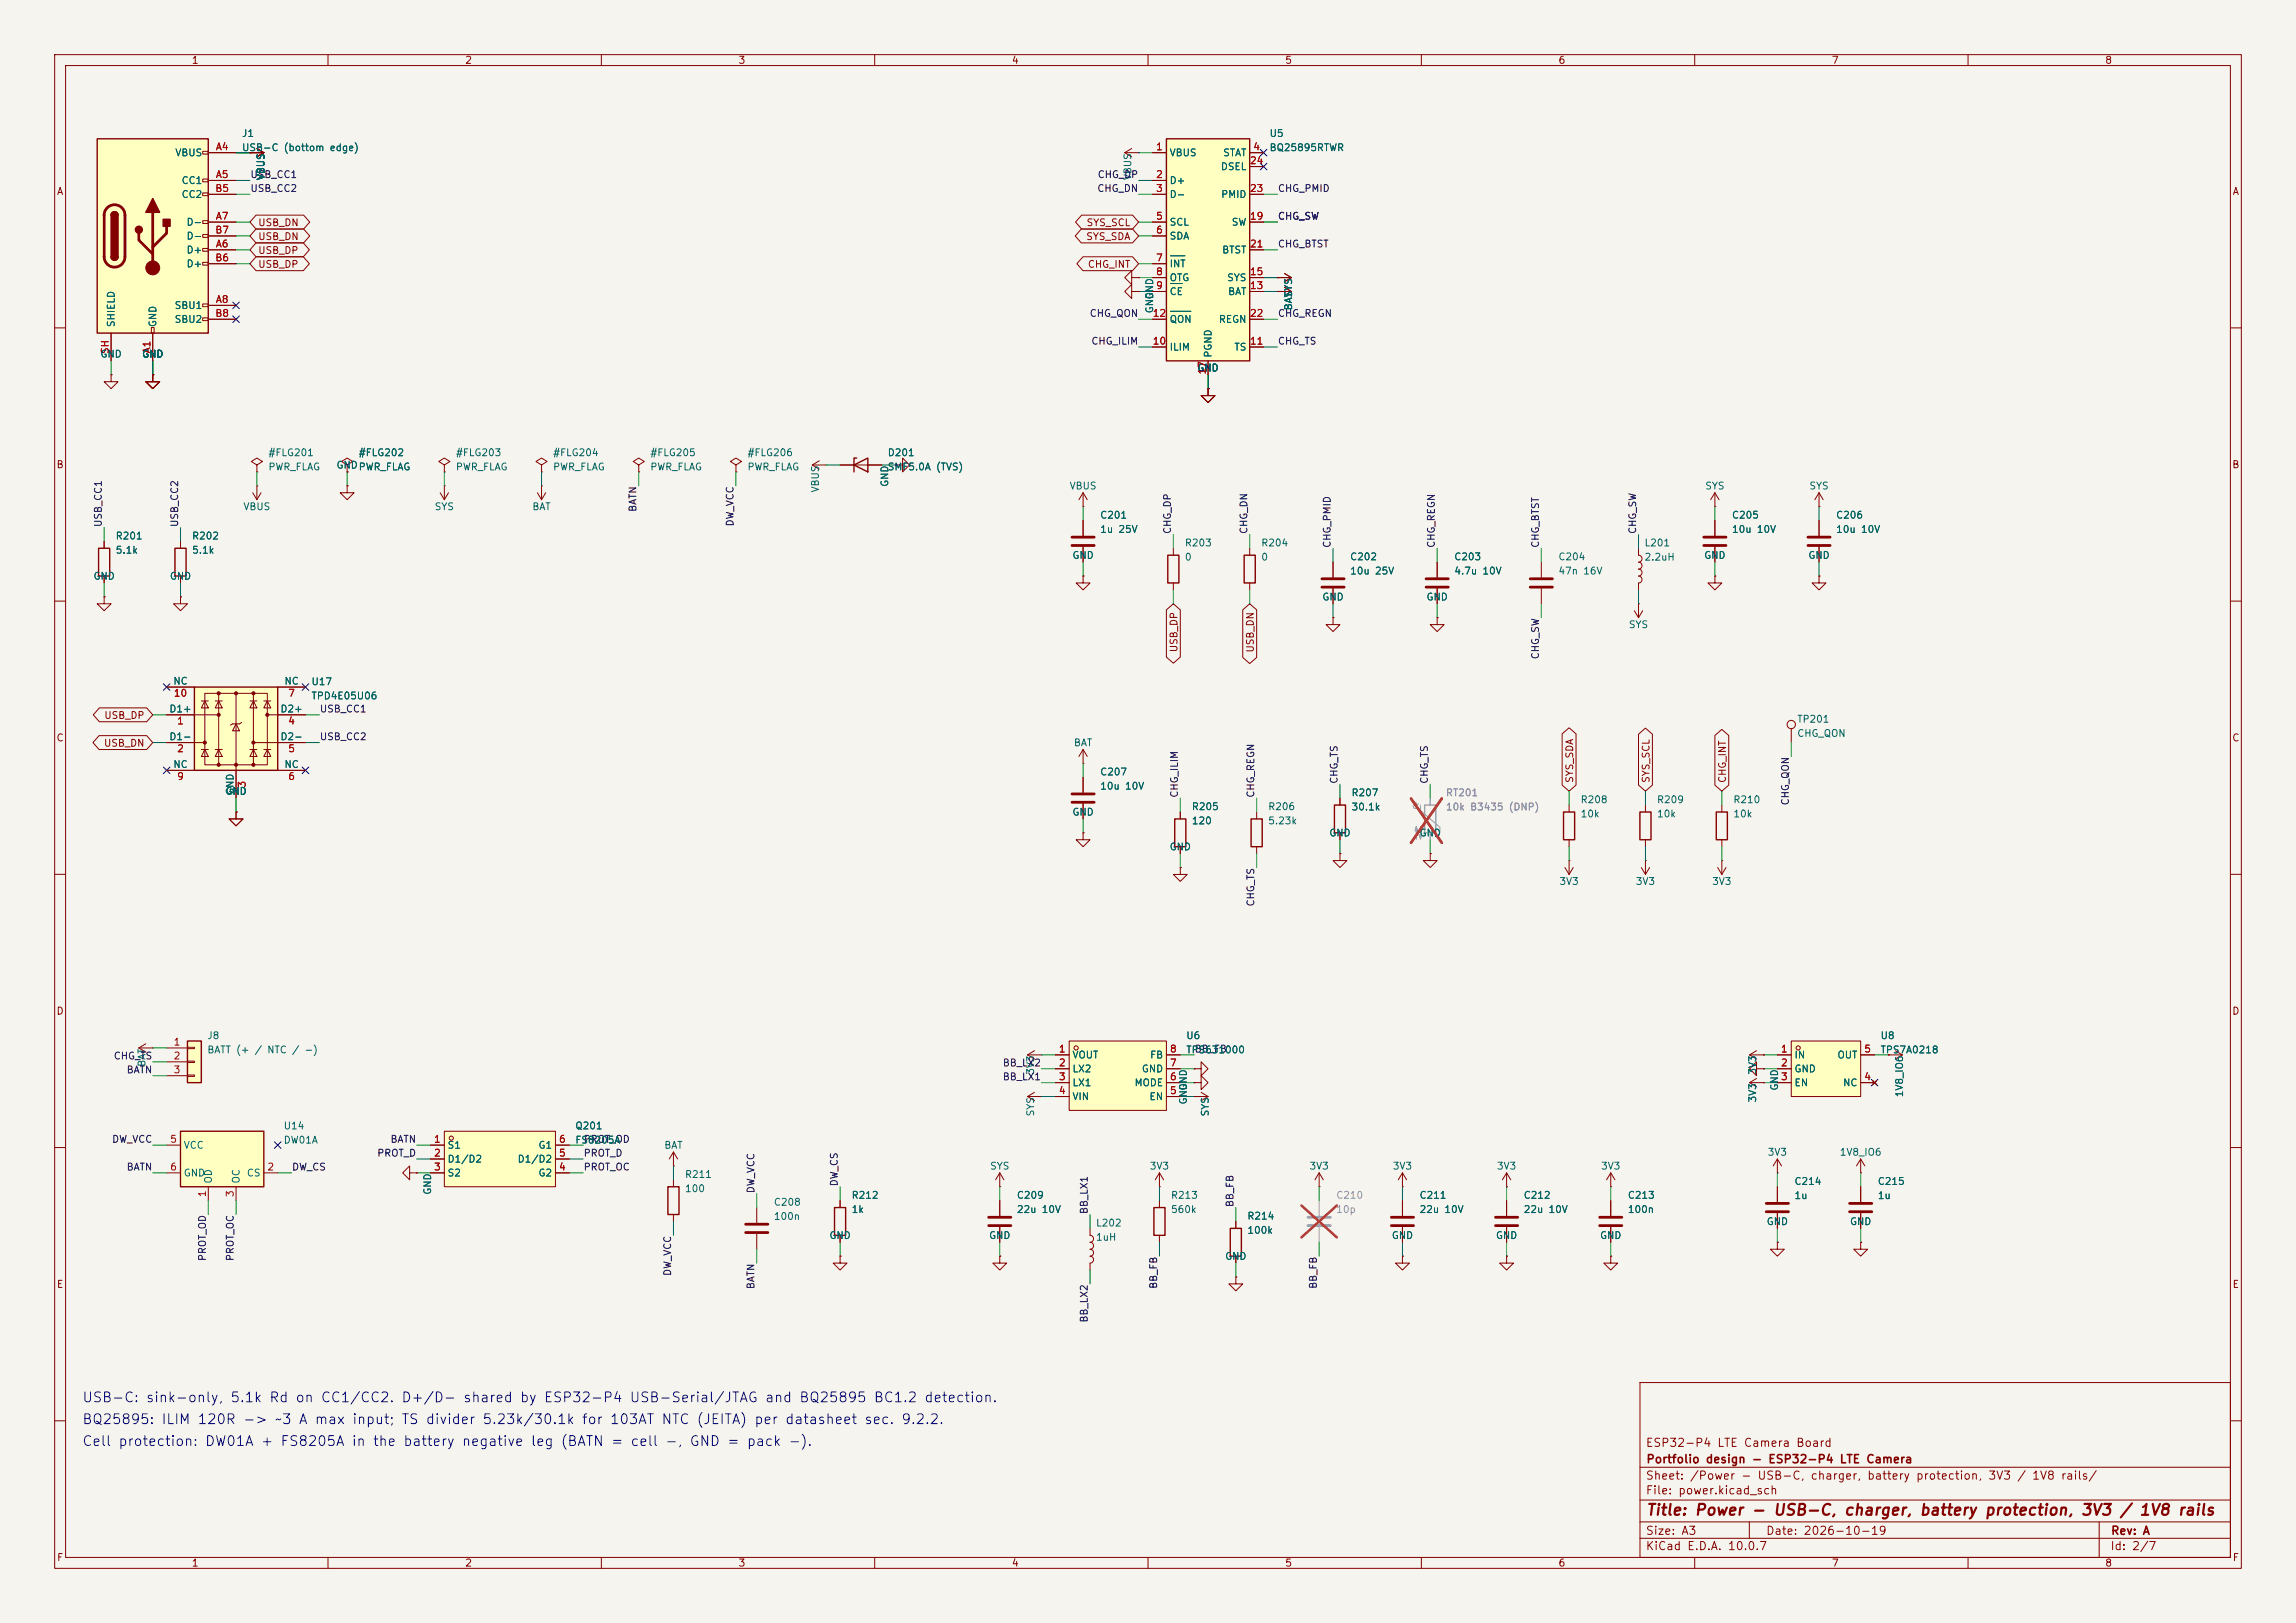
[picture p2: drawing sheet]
<svg xmlns="http://www.w3.org/2000/svg" width="420mm" height="297mm" viewBox="0 0 420 297" stroke-linecap="round" stroke-linejoin="round" font-family="sans-serif">
<defs><g id="words">
<text font-size="2" fill="#840000" x="301" y="277.8">Title: Power - USB-C, charger, battery protection, 3V3 / 1V8 rails</text>
<g font-size="1.8" fill="#0000c2">
<text x="14.9" y="257.1">USB-C: sink-only, 5.1k Rd on CC1/CC2. D+/D- shared by ESP32-P4 USB-Serial/JTAG and BQ25895 BC1.2 detection.</text>
<text x="14.9" y="261.1">BQ25895: ILIM 120R -&gt; ~3 A max input; TS divider 5.23k/30.1k for 103AT NTC (JEITA) per datasheet sec. 9.2.2.</text>
<text x="14.9" y="265.1">Cell protection: DW01A + FS8205A in the battery negative leg (BATN = cell -, GND = pack -).</text>
</g>
<g font-size="1.5" fill="#840000">
<text x="300.9" y="265.1">ESP32-P4 LTE Camera Board</text>
<text x="301" y="268.1">Portfolio design - ESP32-P4 LTE Camera</text>
<text x="300.9" y="273.8">File: power.kicad_sch</text>
<text x="300.9" y="271.1">Sheet: /Power - USB-C, charger, battery protection, 3V3 / 1V8 rails/</text>
<text x="300.9" y="281.2">Size: A3</text>
<text x="322.9" y="281.2">Date: 2026-10-19</text>
<text x="386" y="281.2">Rev: A</text>
<text x="300.9" y="284">KiCad E.D.A. 10.0.7</text>
<text x="385.9" y="284">Id: 2/7</text>
</g>
<g font-size="1.3" fill="#840000">
<text x="35" y="12">1</text>
<text x="85" y="12">2</text>
<text x="135" y="12">3</text>
<text x="185" y="12">4</text>
<text x="235" y="12">5</text>
<text x="285" y="12">6</text>
<text x="335" y="12">7</text>
<text x="385" y="12">8</text>
<text x="10.3" y="36">A</text>
<text x="408.3" y="36">A</text>
<text x="47.1" y="41.7">USB_DN</text>
<text x="198.6" y="41.7">SYS_SCL</text>
<text x="47.1" y="46.8">USB_DP</text>
<text x="47.1" y="44.2">USB_DN</text>
<text x="198.6" y="44.2">SYS_SDA</text>
<text x="47.1" y="49.3">USB_DP</text>
<text x="198.9" y="49.3">CHG_INT</text>
<text x="10.2" y="86">B</text>
<text x="408.2" y="86">B</text>
<text x="215.7" y="119.5" transform="rotate(-90 215.7 119.5)">USB_DP</text>
<text x="229.7" y="119.5" transform="rotate(-90 229.7 119.5)">USB_DN</text>
<text x="19" y="131.9">USB_DP</text>
<text x="10.2" y="136">C</text>
<text x="18.9" y="136.9">USB_DN</text>
<text x="408.2" y="136">C</text>
<text x="288.1" y="143.4" transform="rotate(-90 288.1 143.4)">SYS_SDA</text>
<text x="302" y="143.4" transform="rotate(-90 302 143.4)">SYS_SCL</text>
<text x="316" y="143.4" transform="rotate(-90 316 143.4)">CHG_INT</text>
<text x="10.2" y="186">D</text>
<text x="408.2" y="186">D</text>
<text x="10.3" y="236">E</text>
<text x="408.3" y="236">E</text>
<text x="10.3" y="286">F</text>
<text x="35" y="287">1</text>
<text x="85" y="287">2</text>
<text x="135" y="287">3</text>
<text x="185" y="287">4</text>
<text x="235" y="287">5</text>
<text x="285" y="287">6</text>
<text x="335" y="287">7</text>
<text x="385" y="287">8</text>
<text x="408.3" y="286">F</text>
</g>
<g font-size="1.3" fill="#006464">
<text x="32" y="28.9">VBUS</text>
<text x="44.2" y="25.4">J1</text>
<text x="44.2" y="28">USB-C (bottom edge)</text>
<text x="213.8" y="28.9">VBUS</text>
<text x="223.6" y="28.9">STAT</text>
<text x="232.1" y="25.4">U5</text>
<text x="232.1" y="28">BQ25895RTWR</text>
<text x="33.1" y="34">CC1</text>
<text x="48.7" y="33.1" transform="rotate(-90 48.7 33.1)">VBUS</text>
<text x="207.2" y="33.1" transform="rotate(-90 207.2 33.1)">VBUS</text>
<text x="213.8" y="34">D+</text>
<text x="223.2" y="31.4">DSEL</text>
<text x="33.1" y="36.5">CC2</text>
<text x="34" y="41.6">D-</text>
<text x="213.8" y="36.5">D-</text>
<text x="213.8" y="41.6">SCL</text>
<text x="223.3" y="36.5">PMID</text>
<text x="225.2" y="41.6">SW</text>
<text x="34" y="46.7">D+</text>
<text x="34" y="44.1">D-</text>
<text x="213.8" y="44.1">SDA</text>
<text x="223.5" y="46.7">BTST</text>
<text x="34" y="49.2">D+</text>
<text x="213.8" y="49.2">INT</text>
<text x="213.8" y="51.8">OTG</text>
<text x="224.4" y="51.8">SYS</text>
<text x="21.3" y="60" transform="rotate(-90 21.3 60)">SHIELD</text>
<text x="28.9" y="60" transform="rotate(-90 28.9 60)">GND</text>
<text x="31.8" y="56.8">SBU1</text>
<text x="31.8" y="59.4">SBU2</text>
<text x="211.2" y="54.9" transform="rotate(-90 211.2 54.9)">GND</text>
<text x="213.8" y="54.3">CE</text>
<text x="213.8" y="59.4">QON</text>
<text x="222.8" y="59.4">REGN</text>
<text x="224.5" y="54.3">BAT</text>
<text x="236.6" y="56.9" transform="rotate(-90 236.6 56.9)">BAT</text>
<text x="236.6" y="54.5" transform="rotate(-90 236.6 54.5)">SYS</text>
<text x="18.3" y="65.7">GND</text>
<text x="25.9" y="65.7">GND</text>
<text x="213.8" y="64.5">ILIM</text>
<text x="221.9" y="65.6" transform="rotate(-90 221.9 65.6)">PGND</text>
<text x="225.7" y="64.5">TS</text>
<text x="218.9" y="68.3">GND</text>
<text x="49" y="83.8">#FLG201</text>
<text x="65.5" y="83.8">#FLG202</text>
<text x="83.3" y="83.8">#FLG203</text>
<text x="101.1" y="83.8">#FLG204</text>
<text x="118.8" y="83.8">#FLG205</text>
<text x="136.6" y="83.8">#FLG206</text>
<text x="162.3" y="83.8">D201</text>
<text x="49" y="86.4">PWR_FLAG</text>
<text x="61.4" y="86.1">GND</text>
<text x="65.5" y="86.4">PWR_FLAG</text>
<text x="83.3" y="86.4">PWR_FLAG</text>
<text x="101.1" y="86.4">PWR_FLAG</text>
<text x="118.8" y="86.4">PWR_FLAG</text>
<text x="136.6" y="86.4">PWR_FLAG</text>
<text x="162.3" y="86.4">SMF5.0A (TVS)</text>
<text x="162.8" y="89.2" transform="rotate(-90 162.8 89.2)">GND</text>
<text x="195.5" y="89.9">VBUS</text>
<text x="311.8" y="89.9">SYS</text>
<text x="330.9" y="89.9">SYS</text>
<text x="44.4" y="93.7">VBUS</text>
<text x="79.4" y="93.7">SYS</text>
<text x="97.3" y="93.7">BAT</text>
<text x="150.1" y="90.2" transform="rotate(-90 150.1 90.2)">VBUS</text>
<text x="201.1" y="95.2">C201</text>
<text x="316.7" y="95.2">C205</text>
<text x="335.8" y="95.2">C206</text>
<text x="21.1" y="99">R201</text>
<text x="21.1" y="101.6">5.1k</text>
<text x="35" y="99">R202</text>
<text x="35" y="101.6">5.1k</text>
<text x="201.1" y="97.8">1u 25V</text>
<text x="216.6" y="100.3">R203</text>
<text x="230.6" y="100.3">R204</text>
<text x="300.7" y="100.3">L201</text>
<text x="316.7" y="97.8">10u 10V</text>
<text x="335.8" y="97.8">10u 10V</text>
<text x="17" y="106.4">GND</text>
<text x="31" y="106.4">GND</text>
<text x="196.1" y="102.6">GND</text>
<text x="216.6" y="102.9">0</text>
<text x="230.6" y="102.9">0</text>
<text x="246.9" y="102.8">C202</text>
<text x="246.9" y="105.4">10u 25V</text>
<text x="265.9" y="102.8">C203</text>
<text x="265.9" y="105.4">4.7u 10V</text>
<text x="285" y="102.8">C204</text>
<text x="285" y="105.4">47n 16V</text>
<text x="300.7" y="102.9">2.2uH</text>
<text x="311.6" y="102.6">GND</text>
<text x="330.7" y="102.6">GND</text>
<text x="241.8" y="110.2">GND</text>
<text x="260.8" y="110.2">GND</text>
<text x="297.8" y="115.3">SYS</text>
<text x="31.6" y="125.6">NC</text>
<text x="51.9" y="125.6">NC</text>
<text x="56.9" y="125.7">U17</text>
<text x="30.9" y="130.7">D1+</text>
<text x="51.2" y="130.7">D2+</text>
<text x="56.9" y="128.3">TPD4E05U06</text>
<text x="30.9" y="135.8">D1-</text>
<text x="51.2" y="135.8">D2-</text>
<text x="196.3" y="136.9">BAT</text>
<text x="328.6" y="132.6">TP201</text>
<text x="328.6" y="135.2">CHG_QON</text>
<text x="31.6" y="140.8">NC</text>
<text x="51.9" y="140.8">NC</text>
<text x="201.1" y="142.2">C207</text>
<text x="41.1" y="145.8">GND</text>
<text x="43" y="145.6" transform="rotate(-90 43 145.6)">GND</text>
<text x="196.1" y="149.6">GND</text>
<text x="201.1" y="144.8">10u 10V</text>
<text x="217.9" y="148.6">R205</text>
<text x="231.9" y="148.6">R206</text>
<text x="247.1" y="146">R207</text>
<text x="247.1" y="148.6">30.1k</text>
<text x="289" y="147.3">R208</text>
<text x="289" y="149.9">10k</text>
<text x="303" y="147.3">R209</text>
<text x="303" y="149.9">10k</text>
<text x="317" y="147.3">R210</text>
<text x="317" y="149.9">10k</text>
<text x="213.8" y="155.9">GND</text>
<text x="217.9" y="151.2">120</text>
<text x="231.9" y="151.2">5.23k</text>
<text x="243" y="153.4">GND</text>
<text x="259.6" y="153.4">GND</text>
<text x="285.1" y="162.2">3V3</text>
<text x="299.1" y="162.2">3V3</text>
<text x="313.1" y="162.2">3V3</text>
<text x="37.8" y="190.5">J8</text>
<text x="216.9" y="190.5">U6</text>
<text x="343.9" y="190.5">U8</text>
<text x="26.9" y="195.3" transform="rotate(-90 26.9 195.3)">BAT</text>
<text x="37.8" y="193.1">BATT (+ / NTC / -)</text>
<text x="189.5" y="196.8" transform="rotate(-90 189.5 196.8)">3V3</text>
<text x="196.1" y="194">VOUT</text>
<text x="196.1" y="196.5">LX2</text>
<text x="208.8" y="196.5">GND</text>
<text x="210.3" y="194">FB</text>
<text x="216.9" y="193.1">TPS631000</text>
<text x="321.5" y="196.8" transform="rotate(-90 321.5 196.8)">3V3</text>
<text x="328.1" y="194">IN</text>
<text x="328.1" y="196.5">GND</text>
<text x="336" y="194">OUT</text>
<text x="343.9" y="193.1">TPS7A0218</text>
<text x="196.1" y="199.1">LX1</text>
<text x="196.1" y="201.6">VIN</text>
<text x="207.4" y="199.1">MODE</text>
<text x="210.1" y="201.6">EN</text>
<text x="217.4" y="202.2" transform="rotate(-90 217.4 202.2)">GND</text>
<text x="217.4" y="199.7" transform="rotate(-90 217.4 199.7)">GND</text>
<text x="321.5" y="201.9" transform="rotate(-90 321.5 201.9)">3V3</text>
<text x="325.5" y="199.7" transform="rotate(-90 325.5 199.7)">GND</text>
<text x="328.1" y="199.1">EN</text>
<text x="337" y="199.1">NC</text>
<text x="348.4" y="200.9" transform="rotate(-90 348.4 200.9)">1V8_IO6</text>
<text x="51.8" y="207">U14</text>
<text x="51.8" y="209.6">DW01A</text>
<text x="105.1" y="207">Q201</text>
<text x="105.1" y="209.6">FS8205A</text>
<text x="189.5" y="204.4" transform="rotate(-90 189.5 204.4)">SYS</text>
<text x="221.4" y="204.4" transform="rotate(-90 221.4 204.4)">SYS</text>
<text x="33.5" y="210.5">VCC</text>
<text x="33.5" y="215.6">GND</text>
<text x="45" y="215.6">CS</text>
<text x="81.8" y="210.5">S1</text>
<text x="81.8" y="213.1">D1/D2</text>
<text x="81.8" y="215.6">S2</text>
<text x="94.6" y="213.1">D1/D2</text>
<text x="98.4" y="215.6">G2</text>
<text x="98.4" y="210.5">G1</text>
<text x="121.4" y="210.5">BAT</text>
<text x="125.2" y="215.9">R211</text>
<text x="181" y="214.3">SYS</text>
<text x="210.2" y="214.3">3V3</text>
<text x="239.4" y="214.3">3V3</text>
<text x="254.7" y="214.3">3V3</text>
<text x="273.7" y="214.3">3V3</text>
<text x="292.8" y="214.3">3V3</text>
<text x="323.2" y="211.8">3V3</text>
<text x="336.4" y="211.8">1V8_IO6</text>
<text x="39.1" y="216.7" transform="rotate(-90 39.1 216.7)">OD</text>
<text x="44.1" y="216.7" transform="rotate(-90 44.1 216.7)">OC</text>
<text x="79.2" y="218.7" transform="rotate(-90 79.2 218.7)">GND</text>
<text x="125.2" y="218.5">100</text>
<text x="141.4" y="220.9">C208</text>
<text x="155.7" y="219.7">R212</text>
<text x="185.9" y="219.7">C209</text>
<text x="214.1" y="219.7">R213</text>
<text x="259.6" y="219.7">C211</text>
<text x="278.6" y="219.7">C212</text>
<text x="297.7" y="219.7">C213</text>
<text x="328.1" y="217.1">C214</text>
<text x="328.1" y="219.7">1u</text>
<text x="343.4" y="217.1">C215</text>
<text x="343.4" y="219.7">1u</text>
<text x="141.4" y="223.5">100n</text>
<text x="151.6" y="227">GND</text>
<text x="155.7" y="222.3">1k</text>
<text x="180.8" y="227">GND</text>
<text x="185.9" y="222.3">22u 10V</text>
<text x="200.4" y="224.8">L202</text>
<text x="200.4" y="227.4">1uH</text>
<text x="214.1" y="222.3">560k</text>
<text x="228.1" y="223.5">R214</text>
<text x="228.1" y="226.1">100k</text>
<text x="254.5" y="227">GND</text>
<text x="259.6" y="222.3">22u 10V</text>
<text x="273.5" y="227">GND</text>
<text x="278.6" y="222.3">22u 10V</text>
<text x="292.6" y="227">GND</text>
<text x="297.7" y="222.3">100n</text>
<text x="323.1" y="224.5">GND</text>
<text x="338.3" y="224.5">GND</text>
<text x="224" y="230.8">GND</text>
</g>
<g font-size="1.3" fill="#a90000">
<text x="39.4" y="27.8">A4</text>
<text x="211.4" y="27.8">1</text>
<text x="229.1" y="27.8">4</text>
<text x="39.3" y="35.4">B5</text>
<text x="39.4" y="32.9">A5</text>
<text x="211.4" y="32.9">2</text>
<text x="211.4" y="35.4">3</text>
<text x="228.5" y="35.4">23</text>
<text x="228.5" y="30.3">24</text>
<text x="39.4" y="40.5">A7</text>
<text x="211.4" y="40.5">5</text>
<text x="228.5" y="40.5">19</text>
<text x="39.3" y="43">B7</text>
<text x="39.4" y="45.6">A6</text>
<text x="211.4" y="43">6</text>
<text x="228.5" y="45.6">21</text>
<text x="39.3" y="48.1">B6</text>
<text x="211.4" y="48.1">7</text>
<text x="211.4" y="50.7">8</text>
<text x="211.4" y="53.2">9</text>
<text x="228.5" y="53.2">13</text>
<text x="228.5" y="50.7">15</text>
<text x="39.3" y="58.3">B8</text>
<text x="39.4" y="55.7">A8</text>
<text x="210.8" y="58.3">12</text>
<text x="228.5" y="58.3">22</text>
<text x="20.2" y="64.9" transform="rotate(-90 20.2 64.9)">SH</text>
<text x="27.8" y="64.8" transform="rotate(-90 27.8 64.8)">A1</text>
<text x="210.8" y="63.4">10</text>
<text x="228.5" y="63.4">11</text>
<text x="220.8" y="68.6" transform="rotate(-90 220.8 68.6)">17</text>
<text x="31.7" y="127.8">10</text>
<text x="52.6" y="127.8">7</text>
<text x="32.3" y="132.9">1</text>
<text x="32.3" y="138">2</text>
<text x="52.6" y="132.9">4</text>
<text x="52.6" y="138">5</text>
<text x="32.3" y="143">9</text>
<text x="52.6" y="143">6</text>
<text x="45.2" y="144.2" transform="rotate(-90 45.2 144.2)">3</text>
<text x="31.7" y="191.6">1</text>
<text x="31.7" y="194.2">2</text>
<text x="31.7" y="196.7">3</text>
<text x="193.6" y="192.9">1</text>
<text x="193.6" y="195.4">2</text>
<text x="193.6" y="198">3</text>
<text x="213.9" y="198">6</text>
<text x="213.9" y="195.4">7</text>
<text x="213.9" y="192.9">8</text>
<text x="325.7" y="192.9">1</text>
<text x="325.7" y="195.4">2</text>
<text x="325.7" y="198">3</text>
<text x="340.9" y="198">4</text>
<text x="340.9" y="192.9">5</text>
<text x="193.6" y="200.5">4</text>
<text x="213.9" y="200.5">5</text>
<text x="31" y="209.4">5</text>
<text x="79.3" y="209.4">1</text>
<text x="102.1" y="209.4">6</text>
<text x="31" y="214.5">6</text>
<text x="48.8" y="214.5">2</text>
<text x="79.3" y="212">2</text>
<text x="79.3" y="214.5">3</text>
<text x="102.1" y="214.5">4</text>
<text x="102.1" y="212">5</text>
<text x="38" y="219.2" transform="rotate(-90 38 219.2)">1</text>
<text x="43" y="219.2" transform="rotate(-90 43 219.2)">3</text>
</g>
<g font-size="1.3" fill="#0f0f0f">
<text x="45.7" y="32.9">USB_CC1</text>
<text x="45.7" y="35.4">USB_CC2</text>
<text x="200.6" y="35.4">CHG_DN</text>
<text x="200.7" y="32.9">CHG_DP</text>
<text x="233.7" y="35.4">CHG_PMID</text>
<text x="233.7" y="40.5">CHG_SW</text>
<text x="233.7" y="45.6">CHG_BTST</text>
<text x="199.2" y="58.3">CHG_QON</text>
<text x="233.7" y="58.3">CHG_REGN</text>
<text x="199.5" y="63.4">CHG_ILIM</text>
<text x="233.7" y="63.4">CHG_TS</text>
<text x="116.7" y="93.8" transform="rotate(-90 116.7 93.8)">BATN</text>
<text x="18.9" y="96.5" transform="rotate(-90 18.9 96.5)">USB_CC1</text>
<text x="32.9" y="96.5" transform="rotate(-90 32.9 96.5)">USB_CC2</text>
<text x="134.5" y="96.4" transform="rotate(-90 134.5 96.4)">DW_VCC</text>
<text x="214.5" y="97.8" transform="rotate(-90 214.5 97.8)">CHG_DP</text>
<text x="228.5" y="97.8" transform="rotate(-90 228.5 97.8)">CHG_DN</text>
<text x="243.7" y="100.4" transform="rotate(-90 243.7 100.4)">CHG_PMID</text>
<text x="262.8" y="100.4" transform="rotate(-90 262.8 100.4)">CHG_REGN</text>
<text x="281.8" y="100.4" transform="rotate(-90 281.8 100.4)">CHG_BTST</text>
<text x="299.6" y="97.8" transform="rotate(-90 299.6 97.8)">CHG_SW</text>
<text x="281.8" y="120.8" transform="rotate(-90 281.8 120.8)">CHG_SW</text>
<text x="58.4" y="130.7">USB_CC1</text>
<text x="58.4" y="135.8">USB_CC2</text>
<text x="245" y="143.5" transform="rotate(-90 245 143.5)">CHG_TS</text>
<text x="261.5" y="143.5" transform="rotate(-90 261.5 143.5)">CHG_TS</text>
<text x="215.8" y="146.1" transform="rotate(-90 215.8 146.1)">CHG_ILIM</text>
<text x="229.7" y="146.1" transform="rotate(-90 229.7 146.1)">CHG_REGN</text>
<text x="327.5" y="147.5" transform="rotate(-90 327.5 147.5)">CHG_QON</text>
<text x="229.7" y="166" transform="rotate(-90 229.7 166)">CHG_TS</text>
<text x="20.7" y="194.2">CHG_TS</text>
<text x="23.1" y="196.7">BATN</text>
<text x="183.3" y="195.5">BB_LX2</text>
<text x="183.3" y="198">BB_LX1</text>
<text x="218.4" y="192.9">BB_FB</text>
<text x="20.4" y="209.4">DW_VCC</text>
<text x="71.3" y="209.4">BATN</text>
<text x="106.7" y="209.4">PROT_OD</text>
<text x="23.1" y="214.5">BATN</text>
<text x="53.3" y="214.5">DW_CS</text>
<text x="68.9" y="212">PROT_D</text>
<text x="106.7" y="212">PROT_D</text>
<text x="106.7" y="214.5">PROT_OC</text>
<text x="138.3" y="218.5" transform="rotate(-90 138.3 218.5)">DW_VCC</text>
<text x="153.5" y="217.2" transform="rotate(-90 153.5 217.2)">DW_CS</text>
<text x="225.9" y="221" transform="rotate(-90 225.9 221)">BB_FB</text>
<text x="199.3" y="222.3" transform="rotate(-90 199.3 222.3)">BB_LX1</text>
<text x="38" y="230.9" transform="rotate(-90 38 230.9)">PROT_OD</text>
<text x="43.1" y="230.9" transform="rotate(-90 43.1 230.9)">PROT_OC</text>
<text x="123.1" y="233.6" transform="rotate(-90 123.1 233.6)">DW_VCC</text>
<text x="138.3" y="236" transform="rotate(-90 138.3 236)">BATN</text>
<text x="212" y="236" transform="rotate(-90 212 236)">BB_FB</text>
<text x="241.2" y="236" transform="rotate(-90 241.2 236)">BB_FB</text>
<text x="199.3" y="242.1" transform="rotate(-90 199.3 242.1)">BB_LX2</text>
</g>
<g font-size="1.3" fill="#939391">
<text x="264.4" y="146">RT201</text>
<text x="264.4" y="148.6">10k B3435 (DNP)</text>
<text x="244.3" y="219.7">C210</text>
<text x="244.3" y="222.3">10p</text>
</g>
</g></defs>
<path d="M0 0h420v297h-420z" fill="#f5f4ef" stroke="#f5f4ef" stroke-width=".18"/>
<g fill="none" stroke="#840000" stroke-width=".18">
<path d="M10 10h400v277h-400zM12 12h396v273h-396zM60 10v2M110 10v2M160 10v2M210 10v2M260 10v2M310 10v2M360 10v2M10 60h2M408 60h2M313.7 92.7h.1"/>
<path d="M313.7 90.2l-.8 1.2M313.7 90.2l.8 1.2M313.7 90.2v2.5M10 110h2M408 110h2M10 160h2M408 160h2M219.7 199.9l1.3 .8M10 210h2M123.2 213.4h.1M123.2 210.8l-.8 1.3M123.2 210.8l.8 1.3"/>
<path d="M123.2 210.8v2.6M218.4 200.7h.1M218.4 200.7h2.6M221 200.7l-1.3 .7M408 210h2M300 253h108v32h-108zM10 260h2M300 278.5h108M300 274.5h108M300 268.5h108M320 278.5v3M384 278.5v6.5"/>
<path d="M408 260h2M60 285v2M110 285v2M160 285v2M210 285v2M260 285v2M300 281.5h108M310 285v2M360 285v2"/>
</g>
<path d="M35.6 125.7h15.2v15.3h-15.2z" fill="#ffffc2"/>
<g fill="none" stroke="#840000" stroke-width=".18">
<path d="M30.5 130.8h9.5M30.5 135.9h7M30.5 125.7h5.1M36.8 128.3h1.3M36.8 137.2h1.3M37.5 126.9h11.4v13.1h-11.4zM37.5 128.3l.6 1.2h-1.3zM37.5 137.2l.6 1.2h-1.3zM39.4 128.3h1.2M39.4 137.2h1.2M40 128.3l.6 1.2h-1.2zM40 137.2l.6 1.2h-1.2z"/>
<path d="M40 126.9v13.1M43.2 132.5l.6 1.2h-1.3zM43.2 126.9v19.2M44.2 132.2l-.4 .3h-1.3l-.3 .2M45.7 128.3h1.3M45.7 137.2h1.3M46.4 128.3l.6 1.2h-1.3zM46.4 137.2l.6 1.2h-1.3zM46.4 126.9v13.1M46.4 135.9h9.5M48.3 128.3h1.2M48.3 137.2h1.2"/>
<path d="M48.9 128.3l.6 1.2h-1.2zM48.9 137.2l.6 1.2h-1.2zM48.9 130.8h7M50.8 125.7h5.1M30.5 141h5.1M50.8 141h5.1M25.4 191.8l1.3 .7M25.4 191.8h2.5M26.7 191l-1.3 .8M27.9 191.8h.1"/>
</g>
<path d="M35.6 125.7h15.2v15.3h-15.2z" fill="none" stroke="#840000" stroke-width=".25"/>
<g fill="#840000" stroke="#840000" stroke-width=".18">
<circle cx="37.5" cy="135.9" r=".28"/>
<circle cx="40" cy="126.9" r=".28"/>
<circle cx="40" cy="130.8" r=".28"/>
<circle cx="40" cy="140" r=".28"/>
<circle cx="43.2" cy="126.9" r=".28"/>
<circle cx="43.2" cy="140" r=".28"/>
<circle cx="46.4" cy="126.9" r=".28"/>
<circle cx="46.4" cy="135.9" r=".28"/>
<circle cx="46.4" cy="140" r=".28"/>
<circle cx="48.9" cy="130.8" r=".28"/>
</g>
<path d="M34.3 190.5h2.5v7.6h-2.5z" fill="#ffffc2"/>
<path d="M34.3 190.5h2.5v7.6h-2.5z" fill="none" stroke="#840000" stroke-width=".25"/>
<g fill="none" stroke="#840000" stroke-width=".18">
<path d="M205.7 27.9l1.3 .8M205.7 27.9h2.6M207 27.2l-1.3 .7M208.3 27.9h.1M207 50.8v-1.3l-1.3 1.3 1.3 1.3v-1.3h1.3M207 53.3v-1.2l-1.3 1.2 1.3 1.3v-1.3h1.3M208.3 50.8h.1M208.3 53.3h.1M27.9 68.6v1.3h1.3l-1.3 1.2-1.2-1.2h1.2M27.9 68.6h.1M43.2 148.6v1.3h1.2l-1.2 1.2-1.3-1.2h1.3M43.2 148.6h.1"/>
<path d="M30.5 191.8h3.8M30.5 194.3h3.8M30.5 196.9h3.8M34.3 191.6h1.3v.3h-1.3zM34.3 194.2h1.3v.2h-1.3zM34.3 196.7h1.3v.3h-1.3zM188 193l1.2 .8M188 193h2.5M189.2 192.3l-1.2 .7M189.2 199.9l-1.2 .8M190.5 193h.1M188 200.7l1.2 .7"/>
<path d="M188 200.7h2.5M190.5 200.7h.1"/>
</g>
<path d="M195.6 190.5h17.8v12.7h-17.8z" fill="#ffffc2"/>
<g fill="none" stroke="#840000" stroke-width=".18">
<path d="M45.7 27.9h.1M45.7 27.9h2.6M47 27.2l1.3 .7M48.3 27.9l-1.3 .8M233.7 50.8h.1M233.7 53.3h.1M233.7 50.8h2.5M233.7 53.3h2.5M234.9 50l1.3 .8M234.9 52.6l1.3 .7M236.2 50.8l-1.3 .8M236.2 53.3l-1.3 .8"/>
<path d="M20.3 68.6v1.3h1.3l-1.3 1.2-1.3-1.2h1.3M20.3 68.6h.1M221 71.1v1.3h1.2l-1.2 1.3-1.3-1.3h1.3M221 71.1h.1M19 99.1v1.2M33 99.1v1.2M46.2 90.2l.8 1.2M47 88.9h.1M47 85.1l1-.6-1-.7-1 .7 1 .6v1.3M47 86.4h.1M47 88.9v2.5M47.8 90.2l-.8 1.2"/>
<path d="M63.5 88.9v1.3h1.3l-1.3 1.2-1.3-1.2h1.3M63.5 88.9h.1M134.6 85.1l1-.6-1-.7-1 .7 1 .6v1.3M134.6 86.4h.1M148.6 85.1h2.5M148.6 85.1l1.3 .8M149.9 84.3l-1.3 .8M151.1 85.1h.1M153.7 85.1h7.6M19 109.2v1.3h1.3l-1.3 1.3-1.2-1.3h1.2M19 109.2h.1M19 105.4v1.3"/>
<path d="M33 109.2v1.3h1.3l-1.3 1.3-1.3-1.3h1.3M33 109.2h.1M33 105.4v1.3M193 193h2.6M193 195.6h2.6M193 198.1h2.6M195.6 190.5h17.8v12.7h-17.8zM213.4 193h2.5M213.4 195.6h2.5M213.4 198.1h2.5M218.4 195.6h1.3v-1.3l1.3 1.3-1.3 1.3v-1.3M218.4 195.6h.1"/>
<path d="M193 200.7h2.6M212.1 217.2h.1M212.1 214.6l-.8 1.3M212.1 214.6l.8 1.3M212.1 214.6v2.6M212.1 219.7v1.3M213.4 200.7h2.5M241.3 217.2h.1M241.3 214.6l-.8 1.3M241.3 214.6l.8 1.3M241.3 214.6v2.6M256.5 219.7v2.8"/>
<path d="M340.4 214.6h.1M340.4 212.1v2.5M340.4 217.2v2.8M340.4 212.1l-.8 1.3M340.4 212.1l.7 1.3M199.4 224.8v1.3a.64 .64 0 0 1 .6 .6 .64 .64 0 0 1-.6 .6 .64 .64 0 0 1 .6 .7 .64 .64 0 0 1-.6 .6 .64 .64 0 0 1 .6 .6 .64 .64 0 0 1-.6 .7 .64 .64 0 0 1 .6 .6 .64 .64 0 0 1-.6 .6M199.4 231.1v1.3M212.1 226.1v1.2M226.1 233.7v1.2h1.2l-1.2 1.3-1.3-1.3h1.3M226.1 233.7h.1M226.1 223.5v1.3M226.1 229.9v1.2"/>
<path d="M256.5 224.5v2.8M340.4 227.3v1.3h1.2l-1.2 1.3-1.3-1.3h1.3M340.4 227.3h.1M340.4 222v2.8"/>
<circle cx="196.9" cy="191.8" r=".38"/>
</g>
<path d="M156.2 85.1l2.5-1.3v2.6zM156.7 83.8h-.5v2.6M18 100.3h2.1v5.1h-2.1zM32 100.3h2v5.1h-2zM211.1 221h2v5.1h-2zM225 224.8h2.1v5.1h-2.1z" fill="none" stroke="#840000" stroke-width=".25"/>
<path d="M239.3 222.8h4M239.3 224.3h4" fill="none" stroke="#9c9b98" stroke-width=".51"/>
<path d="M241.3 219.7v2.8M241.3 224.5v2.8" fill="none" stroke="#9c9b98" stroke-width=".18"/>
<path d="M238.1 220.6l6.4 5.8M244.5 220.6l-6.4 5.8" fill="none" stroke="#e12e31" stroke-width=".46"/>
<path d="M254.5 222.8h4.1M254.5 224.3h4.1M338.3 220.2h4.1M338.3 221.7h4.1" fill="none" stroke="#840000" stroke-width=".51"/>
<path d="M213.4 25.4h15.2v40.6h-15.2z" fill="#ffffc2"/>
<path d="M213.4 25.4h15.2v40.6h-15.2zM213.6 101.6h2v5.1h-2zM227.6 101.6h2v5.1h-2zM286 148.6h2v5.1h-2zM300 148.6h2v5.1h-2zM313.9 148.6h2.1v5.1h-2.1z" fill="none" stroke="#840000" stroke-width=".25"/>
<g fill="none" stroke="#840000" stroke-width=".18">
<path d="M210.8 27.9h2.6M210.8 33h2.6M210.8 35.6h2.6M228.6 27.9h2.5M228.6 35.6h2.5M228.6 30.5h2.5M210.8 40.6h2.6M210.8 43.2h2.6M210.8 48.3h2.6M210.8 50.8h2.6M210.8 53.3h2.6M210.8 58.4h2.6"/>
<path d="M228.6 40.6h2.5M228.6 50.8h2.5M228.6 53.3h2.5M228.6 58.4h2.5M228.6 45.7h2.5M210.8 63.5h2.6M221 66v2.6M228.6 63.5h2.5M63.5 85.1l1-.6-1-.7-1 .7 1 .6v1.3M63.5 86.4h.1M80.5 90.2l.8 1.2M81.3 88.9h.1"/>
<path d="M81.3 85.1l1-.6-1-.7-1 .7 1 .6v1.3M81.3 86.4h.1M81.3 88.9v2.5M82 90.2l-.7 1.2M98.3 90.2l.8 1.2M99.1 85.1l1-.6-1-.7-1.1 .7 1.1 .6v1.3M99.1 86.4h.1M99.1 88.9h.1M99.1 88.9v2.5M99.8 90.2l-.7 1.2M116.8 85.1l1.1-.6-1.1-.7-1 .7 1 .6v1.3M116.8 86.4h.1"/>
<path d="M163.8 85.1h1.3v-1.3l1.3 1.3-1.3 1.3v-1.3M163.8 85.1h.1M198.1 92.7h.1M198.1 90.2v2.5M198.1 95.3v2.7M198.1 90.2l-.7 1.2M198.1 90.2l.8 1.2M313.7 95.3v2.7M198.1 105.4v1.3h1.3l-1.3 1.3-1.3-1.3h1.3M198.1 105.4h.1M198.1 100.1v2.8M214.6 100.3v1.3"/>
<path d="M214.6 106.7v1.3M228.6 100.3v1.3M228.6 106.7v1.3M243.8 113v1.3h1.3l-1.3 1.3-1.2-1.3h1.2M243.8 113h.1M243.8 102.9v2.8M243.8 107.7v2.8M262.9 113v1.3h1.3l-1.3 1.3-1.3-1.3h1.3M262.9 113h.1M262.9 102.9v2.8M262.9 107.7v2.8M281.9 102.9v2.8"/>
<path d="M281.9 107.7v2.8M299 111.8l.7 1.2M299.7 100.3v1.3a.64 .64 0 0 1 .7 .6 .64 .64 0 0 1-.7 .7M299.7 102.9a.64 .64 0 0 1 .7 .6 .64 .64 0 0 1-.7 .6 .64 .64 0 0 1 .7 .7 .64 .64 0 0 1-.7 .6 .64 .64 0 0 1 .7 .7 .64 .64 0 0 1-.7 .6v1.3M299.7 110.5h.1M299.7 110.5v2.5M300.5 111.8l-.8 1.2M313.7 100.1v2.8M286.3 158.8l.7 1.2M287 157.5h.1M287 147.3v1.3M287 153.7v1.2"/>
<path d="M287 157.5v2.5M287.8 158.8l-.8 1.2M300.2 158.8l.8 1.2M301 157.5h.1M301 147.3v1.3M301 153.7v1.2M301 157.5v2.5M301.8 158.8l-.8 1.2M314.2 158.8l.8 1.2M315 157.5h.1M315 147.3v1.3M315 153.7v1.2"/>
<path d="M315 157.5v2.5M315.7 158.8l-.7 1.2M256.5 217.2h.1M256.5 214.6l-.7 1.3M256.5 214.6l.8 1.3M256.5 214.6v2.6M275.6 217.2h.1M275.6 214.6v2.6M275.6 219.7v2.8M275.6 214.6l-.8 1.3M275.6 214.6l.8 1.3M294.6 217.2h.1"/>
<path d="M294.6 214.6v2.6M294.6 219.7v2.8M294.6 214.6l-.7 1.3M294.6 214.6l.8 1.3M325.1 214.6h.1M325.1 212.1v2.5M325.1 217.2v2.8M325.1 212.1l-.7 1.3M325.1 212.1l.8 1.3M256.5 229.9v1.2h1.3l-1.3 1.3-1.2-1.3h1.2M256.5 229.9h.1M275.6 229.9v1.2h1.3l-1.3 1.3-1.3-1.3h1.3"/>
<path d="M275.6 229.9h.1M275.6 224.5v2.8M294.6 229.9v1.2h1.3l-1.3 1.3-1.2-1.3h1.2M294.6 229.9h.1M294.6 224.5v2.8M325.1 227.3v1.3h1.3l-1.3 1.3-1.3-1.3h1.3M325.1 227.3h.1M325.1 222v2.8"/>
</g>
<path d="M214.1 46.8h2.6M214.1 51.9h2.2M214.1 57h3.7" fill="none" stroke="#006464" stroke-width=".18"/>
<g fill="none" stroke="#840000" stroke-width=".51">
<path d="M196.1 98.3h4.1M196.1 99.8h4.1M311.7 98.3h4M311.7 99.8h4M241.8 105.9h4.1M241.8 107.4h4.1M260.9 105.9h4M260.9 107.4h4M279.9 105.9h4.1M279.9 107.4h4.1M273.6 222.8h4M273.6 224.3h4"/>
<path d="M292.6 222.8h4.1M292.6 224.3h4.1M323.1 220.2h4.1M323.1 221.7h4.1"/>
</g>
<path d="M327.7 190.5h12.7v10.2h-12.7z" fill="#ffffc2"/>
<g fill="none" stroke="#840000" stroke-width=".18">
<path d="M45.7 27.9h.1M45.7 27.9h2.6M47 27.2l1.3 .7M48.3 27.9l-1.3 .8M332.7 92.7h.1M332.7 90.2v2.5M332.7 95.3v2.7M332.7 90.2l-.7 1.2M332.7 90.2l.8 1.2M313.7 105.4v1.3h1.3l-1.3 1.3-1.3-1.3h1.3M313.7 105.4h.1M332.7 105.4v1.3h1.3l-1.3 1.3-1.2-1.3h1.2"/>
<path d="M332.7 105.4h.1M332.7 100.1v2.8M327.7 133.4v2.5M215.9 158.8v1.2h1.3l-1.3 1.3-1.3-1.3h1.3M215.9 158.8h.1M215.9 148.6v1.3M215.9 154.9v1.3M229.9 148.6v1.3M229.9 154.9v1.3M320 193h2.6M320 198.1h2.6M320 193l1.3 .8"/>
<path d="M320 198.1l1.3 .8M321.3 195.6v-1.3l-1.3 1.3 1.3 1.3v-1.3h1.3M321.3 192.3l-1.3 .7M321.3 197.4l-1.3 .7M322.6 193h.1M322.6 195.6h.1M322.6 198.1h.1M325.1 193h2.6M325.1 195.6h2.6M325.1 198.1h2.6M327.7 190.5h12.7v10.2h-12.7zM340.4 193h2.5"/>
<path d="M340.4 198.1h2.5M342.5 197.7l.8 .8M343.3 197.7l-.8 .8M345.4 193h.1M345.4 193h2.6M346.7 192.3l1.3 .7M348 193l-1.3 .8"/>
<circle cx="327.7" cy="132.6" r=".76"/>
<circle cx="328.9" cy="191.8" r=".38"/>
</g>
<path d="M330.7 98.3h4.1M330.7 99.8h4.1" fill="none" stroke="#840000" stroke-width=".51"/>
<path d="M214.9 149.9h2v5h-2zM228.9 149.9h2v5h-2z" fill="none" stroke="#840000" stroke-width=".25"/>
<path d="M17.8 25.4h20.3v35.6h-20.3z" fill="#ffffc2"/>
<g fill="none" stroke="#840000" stroke-width=".18">
<path d="M37.1 27.7h1v.5h-1zM37.1 32.8h1v.5h-1zM37.1 35.3h1v.5h-1zM38.1 27.9h5.1M38.1 33h5.1M38.1 35.6h5.1M27.7 59.9h.5v1.1h-.5zM37.1 40.4h1v.5h-1zM37.1 42.9h1v.5h-1zM37.1 45.5h1v.5h-1zM37.1 48h1v.5h-1zM37.1 55.6h1v.5h-1z"/>
<path d="M37.1 58.2h1v.5h-1zM38.1 45.7h5.1M38.1 40.6h5.1M38.1 55.9h5.1M38.1 48.3h5.1M38.1 43.2h5.1M38.1 58.4h5.1M20.3 61v5M27.9 61v5M245.1 146.1v1.2M245.1 152.4v1.3M261.6 156.2v1.3h1.3l-1.3 1.3-1.3-1.3h1.3"/>
<path d="M261.6 156.2h.1M153.7 219.7v1.3M182.9 217.2h.1M182.9 214.6v2.6M182.9 219.7v2.8M182.9 214.6l-.8 1.3M182.9 214.6l.7 1.3M153.7 229.9v1.2h1.2l-1.2 1.3-1.3-1.3h1.3M153.7 229.9h.1M153.7 226.1v1.2M182.9 229.9v1.2h1.2l-1.2 1.3-1.3-1.3h1.3M182.9 229.9h.1"/>
<path d="M182.9 224.5v2.8"/>
</g>
<path d="M17.8 25.4h20.3v35.6h-20.3zM20.3 39.4a.64 .64 0 0 1 .7-.7 .64 .64 0 0 1 .6 .7M20.3 47a.64 .64 0 0 0 .7 .6 .64 .64 0 0 0 .6-.6M244.1 147.3h2v5.1h-2zM152.7 221h2v5.1h-2z" fill="none" stroke="#840000" stroke-width=".25"/>
<path d="M19.6 38a1.9 1.9 0 0 1 2.1-.4 1.9 1.9 0 0 1 1.2 1.8v7.6a1.91 1.91 0 0 1-1.9 1.9 1.91 1.91 0 0 1-2-1.9l.1-7.8 .1-.6zM27.9 38.9v10.1M25.4 42.7v1.2l2.5 2.6M30.5 41.4v1.3l-2.6 2.5M180.8 222.8h4.1M180.8 224.3h4.1" fill="none" stroke="#840000" stroke-width=".51"/>
<g fill="#840000" stroke="#840000" stroke-width=".25">
<path d="M20.3 39.4h1.3v7.6h-1.3z"/>
<path d="M20.5 38.9a.64 .64 0 0 1 .7-.1 .64 .64 0 0 1 .4 .6h-1.3z"/>
<path d="M20.3 47h1.3a.64 .64 0 0 1-.6 .6 .64 .64 0 0 1-.7-.6z"/>
<path d="M27.9 36.3l1.3 2.6h-2.5z"/>
<path d="M29.8 40.1h1.3v1.3h-1.3z"/>
<circle cx="25.4" cy="42" r=".63"/>
</g>
<circle cx="27.9" cy="49" r="1.27" fill="#840000" stroke="#840000" stroke-width=".18"/>
<path d="M259.1 147.1l-.1 .8h-.3l-.3-.5M259.1 147.1l-.2-.3-.2 .1-.1 .3 .2 .1M259.5 147.1l-.3 .2h-.4M259.8 147.3v1l3.6 3.1v1M261.6 146.1v1.2M261.6 152.4v1.3" fill="none" stroke="#9c9b98" stroke-width=".18"/>
<g fill="#9c9b98" stroke="#9c9b98" stroke-width=".18">
<path d="M259.1 151.3l.2 .7h-.5l.3-.7v2.2z"/>
<path d="M259.8 151.3v2.2l-.2-.7h.5l-.3 .7z"/>
</g>
<path d="M260.6 147.3h2v5.1h-2z" fill="none" stroke="#9c9b98" stroke-width=".25"/>
<path d="M258.1 146.1l5.6 8.1M263.7 146.1l-5.6 8.1" fill="none" stroke="#e12e31" stroke-width=".46"/>
<path d="M33 207h15.3v10.2h-15.3z" fill="#ffffc2"/>
<path d="M33 207h15.3v10.2h-15.3z" fill="none" stroke="#840000" stroke-width=".25"/>
<g fill="none" stroke="#840000" stroke-width=".18">
<path d="M198.1 139.7h.1M198.1 137.2v2.5M198.1 137.2l-.7 1.2M198.1 137.2l.8 1.2M43.2 148.6v1.3h1.2l-1.2 1.2-1.3-1.2h1.3M43.2 148.6h.1M198.1 142.2v2.8M198.1 147.1v2.8M245.1 156.2v1.3h1.3l-1.3 1.3-1.3-1.3h1.3M245.1 156.2h.1M30.5 214.6h2.5M30.5 209.6h2.5"/>
<path d="M38.1 217.2v2.5M43.2 217.2v2.5M48.3 214.6h2.5M74.9 214.6v-1.2l-1.2 1.2 1.2 1.3v-1.3h1.3M76.2 214.6h.1"/>
</g>
<path d="M196.1 145.3h4.1M196.1 146.8h4.1" fill="none" stroke="#840000" stroke-width=".51"/>
<path d="M81.3 207h20.3v10.2h-20.3z" fill="#ffffc2"/>
<g fill="none" stroke="#840000" stroke-width=".18">
<path d="M38.1 27.9h5.1M38.1 33h5.1M38.1 35.6h5.1M45.7 27.9h.1M46.8 39.4h8.7l1.2 1.2-1.2 1.3h-8.7l-1.1-1.3zM197.9 39.4h9.3l1.1 1.2-1.1 1.3h-9.3l-1.2-1.3zM210.8 27.9h2.6M210.8 33h2.6M210.8 35.6h2.6M228.6 27.9h2.5M228.6 35.6h2.5M228.6 30.5h2.5"/>
<path d="M38.1 40.6h5.1M38.1 43.2h5.1M38.1 48.3h5.1M38.1 58.4h5.1M38.1 45.7h5.1M38.1 55.9h5.1M46.8 47h8.7l1.1 1.3-1.1 1.2h-8.7l-1.1-1.2zM46.8 44.4h8.7l1.1 1.3-1.1 1.3h-8.7l-1.1-1.3zM46.8 41.9h8.7l1.2 1.3-1.2 1.3h-8.7l-1.1-1.3zM197.8 41.9h9.4l1.1 1.3-1.1 1.3h-9.4l-1.1-1.3zM198.1 47h9.1l1.1 1.3-1.1 1.2h-9.1l-1.1-1.2zM208.3 50.8h.1"/>
<path d="M208.3 53.3h.1M210.8 40.6h2.6M210.8 43.2h2.6M210.8 48.3h2.6M210.8 50.8h2.6M210.8 53.3h2.6M210.8 58.4h2.6M228.6 40.6h2.5M228.6 50.8h2.5M228.6 53.3h2.5M228.6 58.4h2.5M228.6 45.7h2.5"/>
<path d="M233.7 50.8h.1M233.7 53.3h.1M20.3 68.6h.1M20.3 61v5M27.9 68.6h.1M27.9 61v5M210.8 63.5h2.6M221 71.1h.1M221 66v2.6M228.6 63.5h2.5M19 99.1v1.2M33 99.1v1.2"/>
<path d="M63.5 88.9h.1M63.5 86.4h.1M153.7 85.1h2.5M158.7 85.1h2.6M163.8 85.1h.1M198.1 95.3v2.7M313.7 95.3v2.7M332.7 95.3v2.7M19 109.2h.1M19 105.4v1.3M33 109.2h.1M33 105.4v1.3"/>
<path d="M198.1 105.4h.1M198.1 100.1v2.8M213.4 111.6l1.2-1.1 1.3 1.1v8.7l-1.3 1.1-1.2-1.1zM227.3 111.6l1.3-1.1 1.3 1.1v8.7l-1.3 1.1-1.3-1.1zM243.8 113h.1M243.8 102.9v2.8M243.8 107.7v2.8M262.9 113h.1M262.9 102.9v2.8M262.9 107.7v2.8M313.7 105.4h.1M313.7 100.1v2.8"/>
<path d="M332.7 105.4h.1M332.7 100.1v2.8M18.1 134.6h8.7l1.1 1.3-1.1 1.3h-8.7l-1.1-1.3zM18.2 129.5h8.6l1.1 1.3-1.1 1.3h-8.6l-1.1-1.3zM30.5 130.8h5.1M30.5 135.9h5.1M30.5 125.7h5.1M50.8 130.8h5.1M50.8 135.9h5.1M50.8 125.7h5.1M285.7 134.3l1.3-1.1 1.3 1.1v9.4l-1.3 1.1-1.3-1.1zM299.7 134.4l1.3-1.2 1.3 1.2v9.3l-1.3 1.1-1.3-1.1z"/>
<path d="M313.7 134.6l1.3-1.1 1.2 1.1v9.1l-1.2 1.1-1.3-1.1zM30.5 141h5.1M43.2 148.6h.1M43.2 141v5.1M50.8 141h5.1M198.1 152.4v1.3h1.3l-1.3 1.2-1.3-1.2h1.3M198.1 152.4h.1M198.1 142.2v2.8M198.1 147.1v2.8M215.9 158.8h.1M215.9 148.6v1.3M215.9 154.9v1.3"/>
<path d="M245.1 156.2h.1M245.1 146.1v1.2M245.1 152.4v1.3M261.6 156.2h.1M193 193h2.6M193 195.6h2.6M193 198.1h2.6M213.4 193h2.5M213.4 195.6h2.5M213.4 198.1h2.5M218.4 198.1h1.3v-1.2l1.3 1.2-1.3 1.3v-1.3M218.4 198.1h.1"/>
<path d="M218.4 195.6h.1M322.6 193h.1M322.6 195.6h.1M322.6 198.1h.1M325.1 193h2.6M325.1 195.6h2.6M325.1 198.1h2.6M340.4 193h2.5M340.4 198.1h2.5M342.5 197.7l.8 .8M343.3 197.7l-.8 .8M345.4 193h.1"/>
<path d="M76.2 214.6h.1M78.7 209.6h2.6M78.7 212.1h2.6M78.7 214.6h2.6M81.3 207h20.3v10.2h-20.3zM101.6 209.6h2.5M101.6 212.1h2.5M101.6 214.6h2.5M123.2 215.9v1.3M153.7 219.7v1.3M182.9 219.7v2.8M193 200.7h2.6"/>
<path d="M213.4 200.7h2.5M218.4 200.7h.1M256.5 219.7v2.8M275.6 219.7v2.8M294.6 219.7v2.8M325.1 217.2v2.8M340.4 217.2v2.8M123.2 222.2v1.3M138.4 221v2.8M138.4 225.8v2.8M153.7 229.9h.1M153.7 226.1v1.2"/>
<path d="M182.9 229.9h.1M182.9 224.5v2.8M226.1 233.7h.1M226.1 223.5v1.3M226.1 229.9v1.2M256.5 229.9h.1M256.5 224.5v2.8M275.6 229.9h.1M275.6 224.5v2.8M294.6 229.9h.1M294.6 224.5v2.8M325.1 227.3h.1"/>
<path d="M325.1 222v2.8M340.4 227.3h.1M340.4 222v2.8"/>
<circle cx="82.6" cy="208.3" r=".38"/>
</g>
<path d="M136.4 224h4.1M136.4 225.6h4.1" fill="none" stroke="#840000" stroke-width=".51"/>
<path d="M122.2 217.2h2v5h-2z" fill="none" stroke="#840000" stroke-width=".25"/>
<g fill="none" stroke="#009600" stroke-width=".18">
<path d="M43.2 35.6h2.5M43.2 27.9h2.5M43.2 33h2.5M208.3 35.6h2.5M208.3 27.9h2.5M208.3 33h2.5M231.1 35.6h2.6M43.2 40.6h2.5M43.2 43.2h2.5M43.2 48.3h2.5M43.2 45.7h2.5M208.3 40.6h2.5"/>
<path d="M208.3 43.2h2.5M208.3 48.3h2.5M208.3 50.8h2.5M208.3 53.3h2.5M208.3 58.4h2.5M231.1 40.6h2.6M231.1 50.8h2.6M231.1 53.3h2.6M231.1 58.4h2.6M231.1 45.7h2.6M20.3 66v2.6M27.9 66v2.6"/>
<path d="M208.3 63.5h2.5M221 68.6v2.5M231.1 63.5h2.6M19 96.5v2.6M33 96.5v2.6M47 86.4v2.5M63.5 86.4v2.5M81.3 86.4v2.5M99.1 86.4v2.5M116.8 86.4v2.5M134.6 86.4v2.5M151.1 85.1h2.6"/>
<path d="M161.3 85.1h2.5M198.1 92.7v2.6M214.6 97.8v2.5M228.6 97.8v2.5M299.7 97.8v2.5M313.7 92.7v2.6M332.7 92.7v2.6M19 106.7v2.5M33 106.7v2.5M198.1 102.9v2.5M214.6 108v2.5M228.6 108v2.5"/>
<path d="M243.8 100.3v2.6M243.8 110.5v2.5M262.9 100.3v2.6M262.9 110.5v2.5M281.9 100.3v2.6M281.9 110.5v2.5M299.7 108v2.5M313.7 102.9v2.5M332.7 102.9v2.5M27.9 130.8h2.6M27.9 135.9h2.6M55.9 130.8h2.5"/>
<path d="M55.9 135.9h2.5M198.1 139.7v2.5M327.7 135.9v2.5M43.2 146.1v2.5M198.1 149.9v2.5M215.9 146.1v2.5M215.9 156.2v2.6M229.9 146.1v2.5M229.9 156.2v2.6M245.1 143.5v2.6M245.1 153.7v2.5M261.6 143.5v2.6"/>
<path d="M261.6 153.7v2.5M287 144.8v2.5M287 154.9v2.6M301 144.8v2.5M301 154.9v2.6M315 144.8v2.5M315 154.9v2.6M27.9 191.8h2.6M27.9 194.3h2.6M27.9 196.9h2.6M190.5 198.1h2.5M190.5 193h2.5"/>
<path d="M190.5 195.6h2.5M215.9 198.1h2.5M215.9 193h2.5M215.9 195.6h2.5M322.6 198.1h2.5M322.6 193h2.5M322.6 195.6h2.5M342.9 193h2.5M27.9 214.6h2.6M27.9 209.6h2.6M38.1 219.7v2.5M43.2 219.7v2.5"/>
<path d="M50.8 214.6h2.5M76.2 214.6h2.5M76.2 212.1h2.5M76.2 209.6h2.5M104.1 214.6h2.6M104.1 212.1h2.6M104.1 209.6h2.6M123.2 213.4v2.5M138.4 218.4v2.6M153.7 217.2v2.5M182.9 217.2v2.5M190.5 200.7h2.5"/>
<path d="M212.1 217.2v2.5M215.9 200.7h2.5M241.3 217.2v2.5M256.5 217.2v2.5M275.6 217.2v2.5M294.6 217.2v2.5M325.1 214.6v2.6M340.4 214.6v2.6M123.2 223.5v2.6M138.4 228.6v2.5M153.7 227.3v2.6M182.9 227.3v2.6"/>
<path d="M199.4 222.2v2.6M199.4 232.4v2.5M212.1 227.3v2.6M226.1 221v2.5M226.1 231.1v2.6M241.3 227.3v2.6M256.5 227.3v2.6M275.6 227.3v2.6M294.6 227.3v2.6M325.1 224.8v2.5M340.4 224.8v2.5"/>
</g>
<g fill="none" stroke="#000084" stroke-width=".18">
<path d="M230.5 27.3l1.2 1.2M230.5 29.9l1.2 1.2M231.7 27.3l-1.2 1.2M231.7 29.9l-1.2 1.2M42.6 57.8l1.2 1.2M42.6 55.3l1.2 1.2M43.8 57.8l-1.2 1.2M43.8 55.3l-1.2 1.2M29.9 125.1l1.2 1.2M31.1 125.1l-1.2 1.2M55.3 125.1l1.2 1.2M56.5 125.1l-1.2 1.2"/>
<path d="M29.9 140.4l1.2 1.2M31.1 140.4l-1.2 1.2M55.3 140.4l1.2 1.2M56.5 140.4l-1.2 1.2M342.3 197.5l1.2 1.2M343.5 197.5l-1.2 1.2M50.2 208.9l1.2 1.3M51.4 208.9l-1.2 1.3"/>
</g>
<path d="M214.1 46.8h2.6M214.1 51.9h2.2M214.1 57h3.7" fill="none" stroke="#006464" stroke-width=".18"/>
<path d="M261.6 146.1v1.2M261.6 152.4v1.3" fill="none" stroke="#9c9b98" stroke-width=".18"/>
<path d="M258.1 146.1l5.6 8.1M263.7 146.1l-5.6 8.1" fill="none" stroke="#e12e31" stroke-width=".46"/>
<use href="#words"/>
</svg>
